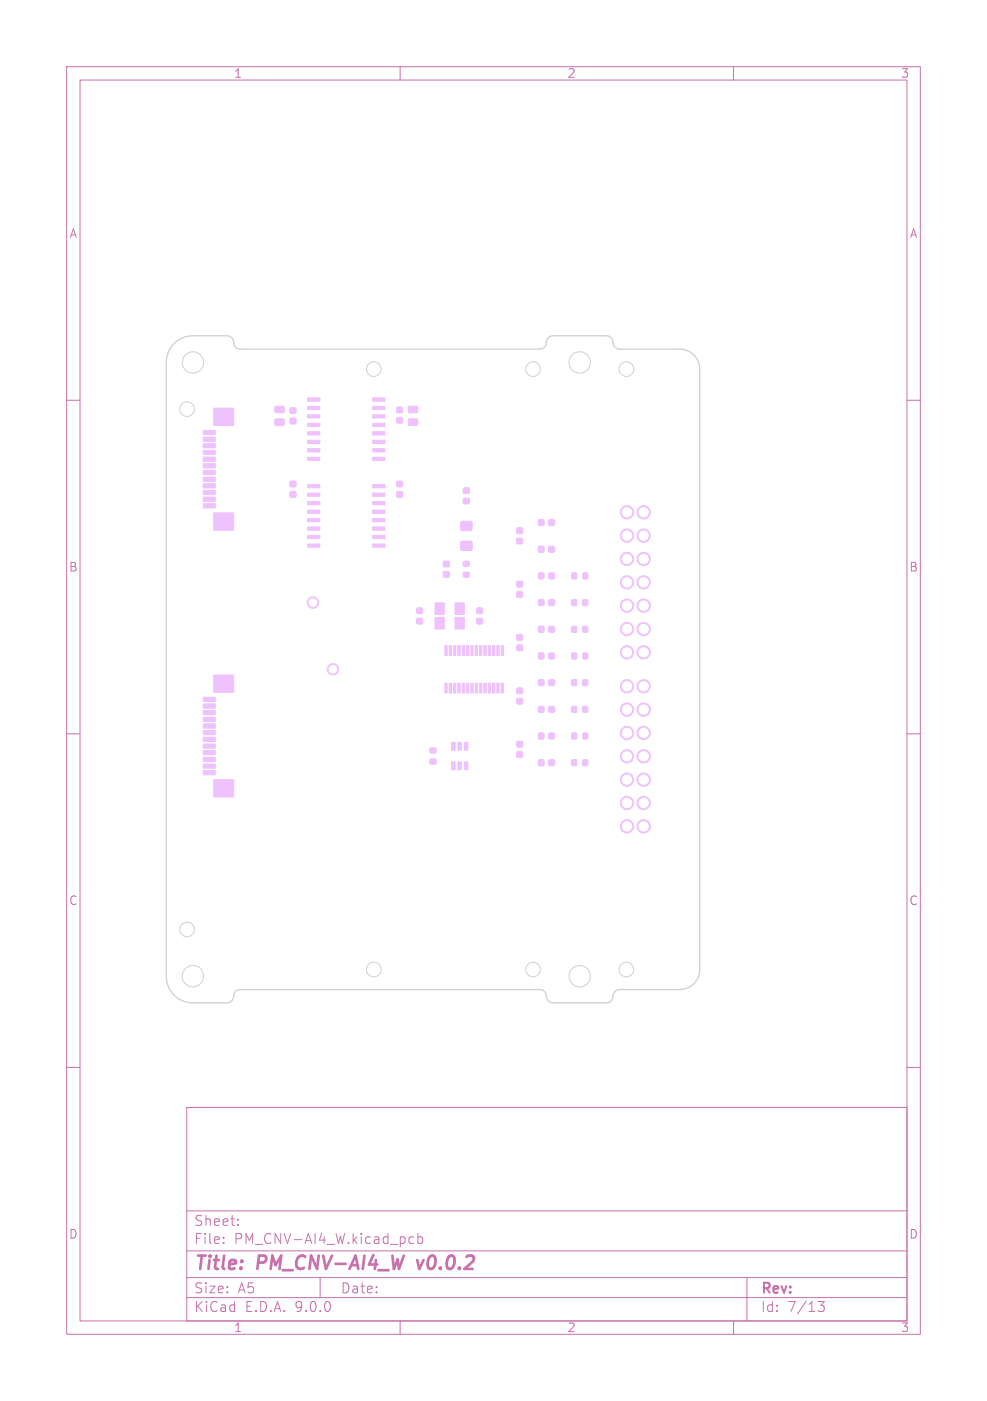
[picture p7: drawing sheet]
<svg xmlns="http://www.w3.org/2000/svg" width="148mm" height="210mm" viewBox="0 0 148 210" stroke-linecap="round" stroke-linejoin="round" font-family="sans-serif">
<defs><g id="words">
<g font-size="2.8" fill="#c872ab">
<text x="29" y="190.9">Title:</text>
<text x="38.7" y="190.9">PM_CNV-AI4_W</text>
<text x="63.5" y="190.9">v0.0.2</text>
</g>
<g font-size="2.1" fill="#c872ab">
<text x="29" y="184">Sheet:</text>
<text x="29" y="186.7">File:</text>
<text x="35.1" y="186.7">PM_CNV-AI4_W.kicad_pcb</text>
<text x="29" y="196.9">KiCad</text>
<text x="29" y="194.1">Size:</text>
<text x="35.7" y="194.1">A5</text>
<text x="36.7" y="196.9">E.D.A.</text>
<text x="44.3" y="196.9">9.0.0</text>
<text x="51" y="194.1">Date:</text>
<text x="114" y="194.3">Rev:</text>
<text x="114" y="196.9">Id:</text>
<text x="118.1" y="196.9">7/13</text>
</g>
<g font-size="1.8" fill="#c872ab">
<text x="35" y="11.9">1</text>
<text x="85" y="11.9">2</text>
<text x="135" y="11.9">3</text>
<text x="10.3" y="35.9">A</text>
<text x="136.4" y="35.9">A</text>
<text x="10.3" y="85.9">B</text>
<text x="136.3" y="85.9">B</text>
<text x="10.3" y="135.9">C</text>
<text x="136.3" y="135.9">C</text>
<text x="10.3" y="185.9">D</text>
<text x="136.3" y="185.9">D</text>
<text x="35" y="199.9">1</text>
<text x="85" y="199.9">2</text>
<text x="135" y="199.9">3</text>
</g>
</g></defs>
<g fill="none" stroke="#c872ab" stroke-width=".15">
<path d="M10 10h128v190h-128zM12 12h124v186h-124zM60 10v2M110 10v2M10 60h2M136 60h2M10 110h2M136 110h2M10 160h2M28 166h108v32h-108zM136 160h2M28 194.5h108"/>
<path d="M28 191.5h108M28 187.5h108M28 181.5h108M33.5 186.3v.1M33.5 185.5v.1M35.7 183.6v.1M35.7 182.8v.1M48 191.5v3M60 198v2M61.4 186.3l.2 .1 .4-.1M62 185.5l-.4-.1-.2 .1M62.7 185.5l.4-.1 .3 .3v.4l-.2 .2h-.5"/>
<path d="M62.7 184.9v1.5M110 198v2M112 191.5v6.5M122.7 195.1h.9l-.5 .6a.41 .41 0 0 1 .5 .3v.3l-.1 .2h-.8"/>
</g>
<path d="M62.6 188.9l.3 1.3" fill="none" stroke="#c872ab" stroke-width=".4"/>
<g fill="#efc1ff" stroke="#efc1ff" stroke-width=".15">
<path d="M85.8 93.9h.6v.8h-.6z"/>
<path d="M87.4 93.9h.7v.8h-.7z"/>
<path d="M43.5 62.7h.8v.8h-.8z"/>
<path d="M43.5 61.2h.8v.7h-.8z"/>
<path d="M85.8 109.9h.6v.8h-.6z"/>
<path d="M87.4 109.9h.7v.8h-.7z"/>
<path d="M82.3 85.9h.8v.8h-.8z"/>
<path d="M80.8 85.9h.7v.8h-.7z"/>
<path d="M82.3 89.9h.8v.8h-.8z"/>
<path d="M80.8 89.9h.7v.8h-.7z"/>
<path d="M66.5 85.7h.8v.8h-.8z"/>
<path d="M66.5 84.2h.8v.7h-.8z"/>
<path d="M77.5 112.7h.8v.8h-.8z"/>
<path d="M77.5 111.2h.8v.7h-.8z"/>
<path d="M77.5 88.7h.8v.8h-.8z"/>
<path d="M77.5 87.2h.8v.7h-.8z"/>
<path d="M82.3 81.9h.8v.8h-.8z"/>
<path d="M80.8 81.9h.7v.8h-.7z"/>
<path d="M77.5 96.7h.8v.8h-.8z"/>
<path d="M77.5 95.2h.8v.7h-.8z"/>
<path d="M82.3 77.9h.8v.8h-.8z"/>
<path d="M80.8 77.9h.7v.8h-.7z"/>
<path d="M69.5 84.2h.8v.6h-.8z"/>
<path d="M69.5 85.8h.8v.7h-.8z"/>
<path d="M82.3 105.9h.8v.8h-.8z"/>
<path d="M80.8 105.9h.7v.8h-.7z"/>
<path d="M85.8 89.9h.6v.8h-.6z"/>
<path d="M87.4 89.9h.7v.8h-.7z"/>
<path d="M41.3 62.9l1.2-.1 .2 .2-.1 .6-.2 .2h-1l-.2-.3z"/>
<path d="M41.3 61l1.2-.1 .2 .2-.1 .6-.2 .2h-1l-.2-.3z"/>
<path d="M82.3 97.9h.8v.8h-.8z"/>
<path d="M80.8 97.9h.7v.8h-.7z"/>
<path d="M62.5 92.7h.8v.8h-.8z"/>
<path d="M62.5 91.2h.8v.7h-.8z"/>
<path d="M59.5 62.6h.8v.8h-.8z"/>
<path d="M59.5 61.1h.8v.7h-.8z"/>
<path d="M69.1 81.2h1.6v1.3h-1.6z"/>
<path d="M69.1 78.2h1.6v1.3h-1.6z"/>
<path d="M30.5 115.5h1.8v.6h-1.8z"/>
<path d="M30.5 114.5h1.8v.6h-1.8z"/>
<path d="M30.5 113.5h1.8v.6h-1.8z"/>
<path d="M30.5 112.5h1.8v.6h-1.8z"/>
<path d="M30.5 111.5h1.8v.6h-1.8z"/>
<path d="M30.5 110.5h1.8v.6h-1.8z"/>
<path d="M30.5 109.5h1.8v.6h-1.8z"/>
<path d="M30.5 108.5h1.8v.6h-1.8z"/>
<path d="M30.5 107.5h1.8v.6h-1.8z"/>
<path d="M30.5 106.5h1.8v.6h-1.8z"/>
<path d="M30.5 105.5h1.8v.6h-1.8z"/>
<path d="M30.5 104.5h1.8v.6h-1.8z"/>
<path d="M32 116.9h3v2.6h-3z"/>
<path d="M32 101.2h3v2.6h-3z"/>
<path d="M64.5 113.8h.8v.7h-.8z"/>
<path d="M64.5 112.2h.8v.6h-.8z"/>
<path d="M65.2 92.5h1.4v1.8h-1.4z"/>
<path d="M65.2 90.4h1.4v1.7h-1.4z"/>
<path d="M82.3 101.9h.8v.8h-.8z"/>
<path d="M80.8 101.9h.7v.8h-.7z"/>
<path d="M46.1 72.6h1.9v.5h-1.9z"/>
<path d="M46.1 73.9h1.9v.5h-1.9z"/>
<path d="M46.1 75.2h1.9v.5h-1.9z"/>
<path d="M46.1 76.5h1.9v.4h-1.9z"/>
<path d="M46.1 77.7h1.9v.5h-1.9z"/>
<path d="M46.1 79h1.9v.5h-1.9z"/>
<path d="M46.1 80.3h1.9v.4h-1.9z"/>
<path d="M46.1 81.5h1.9v.5h-1.9z"/>
<path d="M55.9 81.5h1.8v.5h-1.8z"/>
<path d="M55.9 80.3h1.8v.4h-1.8z"/>
<path d="M55.9 79h1.8v.5h-1.8z"/>
<path d="M55.9 77.7h1.8v.5h-1.8z"/>
<path d="M55.9 76.5h1.8v.4h-1.8z"/>
<path d="M55.9 75.2h1.8v.5h-1.8z"/>
<path d="M55.9 73.9h1.8v.5h-1.8z"/>
<path d="M55.9 72.6h1.8v.5h-1.8z"/>
<path d="M77.5 104.7h.8v.8h-.8z"/>
<path d="M77.5 103.2h.8v.7h-.8z"/>
<path d="M69.6 111.3h.6v1.2h-.6z"/>
<path d="M68.7 111.3h.5v1.2h-.5z"/>
<path d="M67.7 111.3h.6v1.2h-.6z"/>
<path d="M67.7 114.2h.6v1.2h-.6z"/>
<path d="M68.7 114.2h.5v1.2h-.5z"/>
<path d="M69.6 114.2h.6v1.2h-.6z"/>
<path d="M82.3 113.9h.8v.8h-.8z"/>
<path d="M80.8 113.9h.7v.8h-.7z"/>
<path d="M69.5 74.7h.8v.8h-.8z"/>
<path d="M69.5 73.2h.8v.7h-.8z"/>
<path d="M61.3 62.9l1.2-.1 .2 .2-.1 .6-.2 .2h-1l-.2-.3z"/>
<path d="M61.3 61l1.2-.1 .2 .2-.1 .6-.2 .2h-1l-.2-.3z"/>
<path d="M66.7 102.4h.4v1.5h-.4z"/>
<path d="M67.4 102.4h.3v1.5h-.3z"/>
<path d="M68 102.4h.4v1.5h-.4z"/>
<path d="M68.7 102.4h.3v1.5h-.3z"/>
<path d="M69.3 102.4h.4v1.5h-.4z"/>
<path d="M70 102.4h.3v1.5h-.3z"/>
<path d="M70.6 102.4h.4v1.5h-.4z"/>
<path d="M71.3 102.4h.3v1.5h-.3z"/>
<path d="M71.9 102.4h.4v1.5h-.4z"/>
<path d="M72.6 102.4h.3v1.5h-.3z"/>
<path d="M73.2 102.4h.4v1.5h-.4z"/>
<path d="M73.9 102.4h.3v1.5h-.3z"/>
<path d="M74.5 102.4h.4v1.5h-.4z"/>
<path d="M75.2 102.4h.3v1.5h-.3z"/>
<path d="M75.2 96.8h.3v1.4h-.3z"/>
<path d="M74.5 96.8h.4v1.4h-.4z"/>
<path d="M73.9 96.8h.3v1.4h-.3z"/>
<path d="M73.2 96.8h.4v1.4h-.4z"/>
<path d="M72.6 96.8h.3v1.4h-.3z"/>
<path d="M71.9 96.8h.4v1.4h-.4z"/>
<path d="M71.3 96.8h.3v1.4h-.3z"/>
<path d="M70.6 96.8h.4v1.4h-.4z"/>
<path d="M70 96.8h.3v1.4h-.3z"/>
<path d="M69.3 96.8h.4v1.4h-.4z"/>
<path d="M68.7 96.8h.3v1.4h-.3z"/>
<path d="M68 96.8h.4v1.4h-.4z"/>
<path d="M67.4 96.8h.3v1.4h-.3z"/>
<path d="M66.7 96.8h.4v1.4h-.4z"/>
<path d="M71.5 92.7h.8v.8h-.8z"/>
<path d="M71.5 91.2h.8v.7h-.8z"/>
<path d="M85.8 101.9h.6v.8h-.6z"/>
<path d="M87.4 101.9h.7v.8h-.7z"/>
<path d="M30.5 75.5h1.8v.6h-1.8z"/>
<path d="M30.5 74.5h1.8v.6h-1.8z"/>
<path d="M30.5 73.5h1.8v.6h-1.8z"/>
<path d="M30.5 72.5h1.8v.6h-1.8z"/>
<path d="M30.5 71.5h1.8v.6h-1.8z"/>
<path d="M30.5 70.5h1.8v.6h-1.8z"/>
<path d="M30.5 69.5h1.8v.6h-1.8z"/>
<path d="M30.5 68.5h1.8v.6h-1.8z"/>
<path d="M30.5 67.5h1.8v.6h-1.8z"/>
<path d="M30.5 66.5h1.8v.6h-1.8z"/>
<path d="M30.5 65.5h1.8v.6h-1.8z"/>
<path d="M30.5 64.5h1.8v.6h-1.8z"/>
<path d="M32 76.9h3v2.6h-3z"/>
<path d="M32 61.2h3v2.6h-3z"/>
<path d="M77.5 80.7h.8v.8h-.8z"/>
<path d="M77.5 79.2h.8v.7h-.8z"/>
<path d="M82.3 109.9h.8v.8h-.8z"/>
<path d="M80.8 109.9h.7v.8h-.7z"/>
<path d="M85.8 85.9h.6v.8h-.6z"/>
<path d="M87.4 85.9h.7v.8h-.7z"/>
<path d="M82.3 93.9h.8v.8h-.8z"/>
<path d="M80.8 93.9h.7v.8h-.7z"/>
<path d="M85.8 105.9h.6v.8h-.6z"/>
<path d="M87.4 105.9h.7v.8h-.7z"/>
<path d="M68.2 92.5h1.4v1.8h-1.4z"/>
<path d="M68.2 90.4h1.4v1.7h-1.4z"/>
<path d="M59.5 73.7h.8v.8h-.8z"/>
<path d="M59.5 72.2h.8v.7h-.8z"/>
<path d="M46.1 59.6h1.9v.5h-1.9z"/>
<path d="M46.1 60.9h1.9v.5h-1.9z"/>
<path d="M46.1 62.2h1.9v.5h-1.9z"/>
<path d="M46.1 63.5h1.9v.4h-1.9z"/>
<path d="M46.1 64.7h1.9v.5h-1.9z"/>
<path d="M46.1 66h1.9v.5h-1.9z"/>
<path d="M46.1 67.3h1.9v.4h-1.9z"/>
<path d="M46.1 68.5h1.9v.5h-1.9z"/>
<path d="M55.9 68.5h1.8v.5h-1.8z"/>
<path d="M55.9 67.3h1.8v.4h-1.8z"/>
<path d="M55.9 66h1.8v.5h-1.8z"/>
<path d="M55.9 64.7h1.8v.5h-1.8z"/>
<path d="M55.9 63.5h1.8v.4h-1.8z"/>
<path d="M55.9 62.2h1.8v.5h-1.8z"/>
<path d="M55.9 60.9h1.8v.5h-1.8z"/>
<path d="M55.9 59.6h1.8v.5h-1.8z"/>
<path d="M43.5 72.2h.8v.7h-.8z"/>
<path d="M43.5 73.7h.8v.8h-.8z"/>
<path d="M85.8 97.9h.6v.8h-.6z"/>
<path d="M87.4 97.9h.7v.8h-.7z"/>
<path d="M85.8 113.9h.6v.8h-.6z"/>
<path d="M87.4 113.9h.7v.8h-.7z"/>
<circle cx="94" cy="97.8" r="1"/>
<circle cx="94" cy="94.3" r="1"/>
<circle cx="94" cy="90.8" r="1"/>
<circle cx="94" cy="87.3" r="1"/>
<circle cx="94" cy="83.8" r="1"/>
<circle cx="94" cy="80.3" r="1"/>
<circle cx="94" cy="76.8" r="1"/>
<circle cx="96.5" cy="97.8" r="1"/>
<circle cx="96.5" cy="94.3" r="1"/>
<circle cx="96.5" cy="90.8" r="1"/>
<circle cx="96.5" cy="87.3" r="1"/>
<circle cx="96.5" cy="83.8" r="1"/>
<circle cx="96.5" cy="80.3" r="1"/>
<circle cx="96.5" cy="76.8" r="1"/>
<circle cx="49.9" cy="100.3" r=".86"/>
<circle cx="46.9" cy="90.3" r=".86"/>
<circle cx="94" cy="123.9" r="1"/>
<circle cx="94" cy="120.4" r="1"/>
<circle cx="94" cy="116.9" r="1"/>
<circle cx="94" cy="113.4" r="1"/>
<circle cx="94" cy="109.9" r="1"/>
<circle cx="94" cy="106.4" r="1"/>
<circle cx="94" cy="102.9" r="1"/>
<circle cx="96.5" cy="123.9" r="1"/>
<circle cx="96.5" cy="120.4" r="1"/>
<circle cx="96.5" cy="116.9" r="1"/>
<circle cx="96.5" cy="113.4" r="1"/>
<circle cx="96.5" cy="109.9" r="1"/>
<circle cx="96.5" cy="106.4" r="1"/>
<circle cx="96.5" cy="102.9" r="1"/>
</g>
<path d="M26.1 51.5a4 4 0 0 1 2.8-1.2h5.1a1.16 1.16 0 0 1 1.1 1.4l.4 .4 .5 .2h44.9a1.16 1.16 0 0 0 1.1-1.3l.3-.4 .5-.3h8.1a1.16 1.16 0 0 1 1.1 1.4l.3 .4 .5 .2h9.1a3 3 0 0 1 3 3v90a3 3 0 0 1-3 3h-9a1.16 1.16 0 0 0-1 1.4l-.3 .4-.6 .2h-8.1a1.15 1.15 0 0 1-1-1.3l-.4-.5-.6-.2h-44.9a1.16 1.16 0 0 0-1 1.4l-.4 .4-.5 .2h-5.2a4 4 0 0 1-4-4v-92a4 4 0 0 1 1.2-2.8z" fill="none" stroke="#d0d2cd" stroke-width=".2"/>
<g fill="none" stroke="#d0d2cd" stroke-width=".15">
<circle cx="28.9" cy="54.3" r="1.6"/>
<circle cx="56.1" cy="55.3" r="1.1"/>
<circle cx="79.9" cy="55.3" r="1.1"/>
<circle cx="86.9" cy="54.3" r="1.6"/>
<circle cx="93.9" cy="55.3" r="1.1"/>
<circle cx="28.1" cy="61.3" r="1.1"/>
<circle cx="28.1" cy="139.3" r="1.1"/>
<circle cx="28.9" cy="146.3" r="1.6"/>
<circle cx="56.1" cy="145.3" r="1.1"/>
<circle cx="79.9" cy="145.3" r="1.1"/>
<circle cx="86.9" cy="146.3" r="1.6"/>
<circle cx="93.9" cy="145.3" r="1.1"/>
</g>
<g fill="#d0d2cd" stroke="#d0d2cd" stroke-width=".15">
<circle cx="94" cy="97.8" r=".7"/>
<circle cx="94" cy="94.3" r=".7"/>
<circle cx="94" cy="90.8" r=".7"/>
<circle cx="94" cy="87.3" r=".7"/>
<circle cx="94" cy="83.8" r=".7"/>
<circle cx="94" cy="80.3" r=".7"/>
<circle cx="94" cy="76.8" r=".7"/>
<circle cx="96.5" cy="97.8" r=".7"/>
<circle cx="96.5" cy="94.3" r=".7"/>
<circle cx="96.5" cy="90.8" r=".7"/>
<circle cx="96.5" cy="87.3" r=".7"/>
<circle cx="96.5" cy="83.8" r=".7"/>
<circle cx="96.5" cy="80.3" r=".7"/>
<circle cx="96.5" cy="76.8" r=".7"/>
<circle cx="49.9" cy="100.3" r=".58"/>
<circle cx="46.9" cy="90.3" r=".58"/>
<circle cx="94" cy="123.9" r=".7"/>
<circle cx="94" cy="120.4" r=".7"/>
<circle cx="94" cy="116.9" r=".7"/>
<circle cx="94" cy="113.4" r=".7"/>
<circle cx="94" cy="109.9" r=".7"/>
<circle cx="94" cy="106.4" r=".7"/>
<circle cx="94" cy="102.9" r=".7"/>
<circle cx="96.5" cy="123.9" r=".7"/>
<circle cx="96.5" cy="120.4" r=".7"/>
<circle cx="96.5" cy="116.9" r=".7"/>
<circle cx="96.5" cy="113.4" r=".7"/>
<circle cx="96.5" cy="109.9" r=".7"/>
<circle cx="96.5" cy="106.4" r=".7"/>
<circle cx="96.5" cy="102.9" r=".7"/>
</g>
<g fill="#fff" stroke="#fff" stroke-width=".15">
<circle cx="94" cy="97.8" r=".7"/>
<circle cx="94" cy="94.3" r=".7"/>
<circle cx="94" cy="90.8" r=".7"/>
<circle cx="94" cy="87.3" r=".7"/>
<circle cx="94" cy="83.8" r=".7"/>
<circle cx="94" cy="80.3" r=".7"/>
<circle cx="94" cy="76.8" r=".7"/>
<circle cx="96.5" cy="97.8" r=".7"/>
<circle cx="96.5" cy="94.3" r=".7"/>
<circle cx="96.5" cy="90.8" r=".7"/>
<circle cx="96.5" cy="87.3" r=".7"/>
<circle cx="96.5" cy="83.8" r=".7"/>
<circle cx="96.5" cy="80.3" r=".7"/>
<circle cx="96.5" cy="76.8" r=".7"/>
<circle cx="49.9" cy="100.3" r=".58"/>
<circle cx="46.9" cy="90.3" r=".58"/>
<circle cx="94" cy="123.9" r=".7"/>
<circle cx="94" cy="120.4" r=".7"/>
<circle cx="94" cy="116.9" r=".7"/>
<circle cx="94" cy="113.4" r=".7"/>
<circle cx="94" cy="109.9" r=".7"/>
<circle cx="94" cy="106.4" r=".7"/>
<circle cx="94" cy="102.9" r=".7"/>
<circle cx="96.5" cy="123.9" r=".7"/>
<circle cx="96.5" cy="120.4" r=".7"/>
<circle cx="96.5" cy="116.9" r=".7"/>
<circle cx="96.5" cy="113.4" r=".7"/>
<circle cx="96.5" cy="109.9" r=".7"/>
<circle cx="96.5" cy="106.4" r=".7"/>
<circle cx="96.5" cy="102.9" r=".7"/>
</g>
<use href="#words"/>
</svg>
